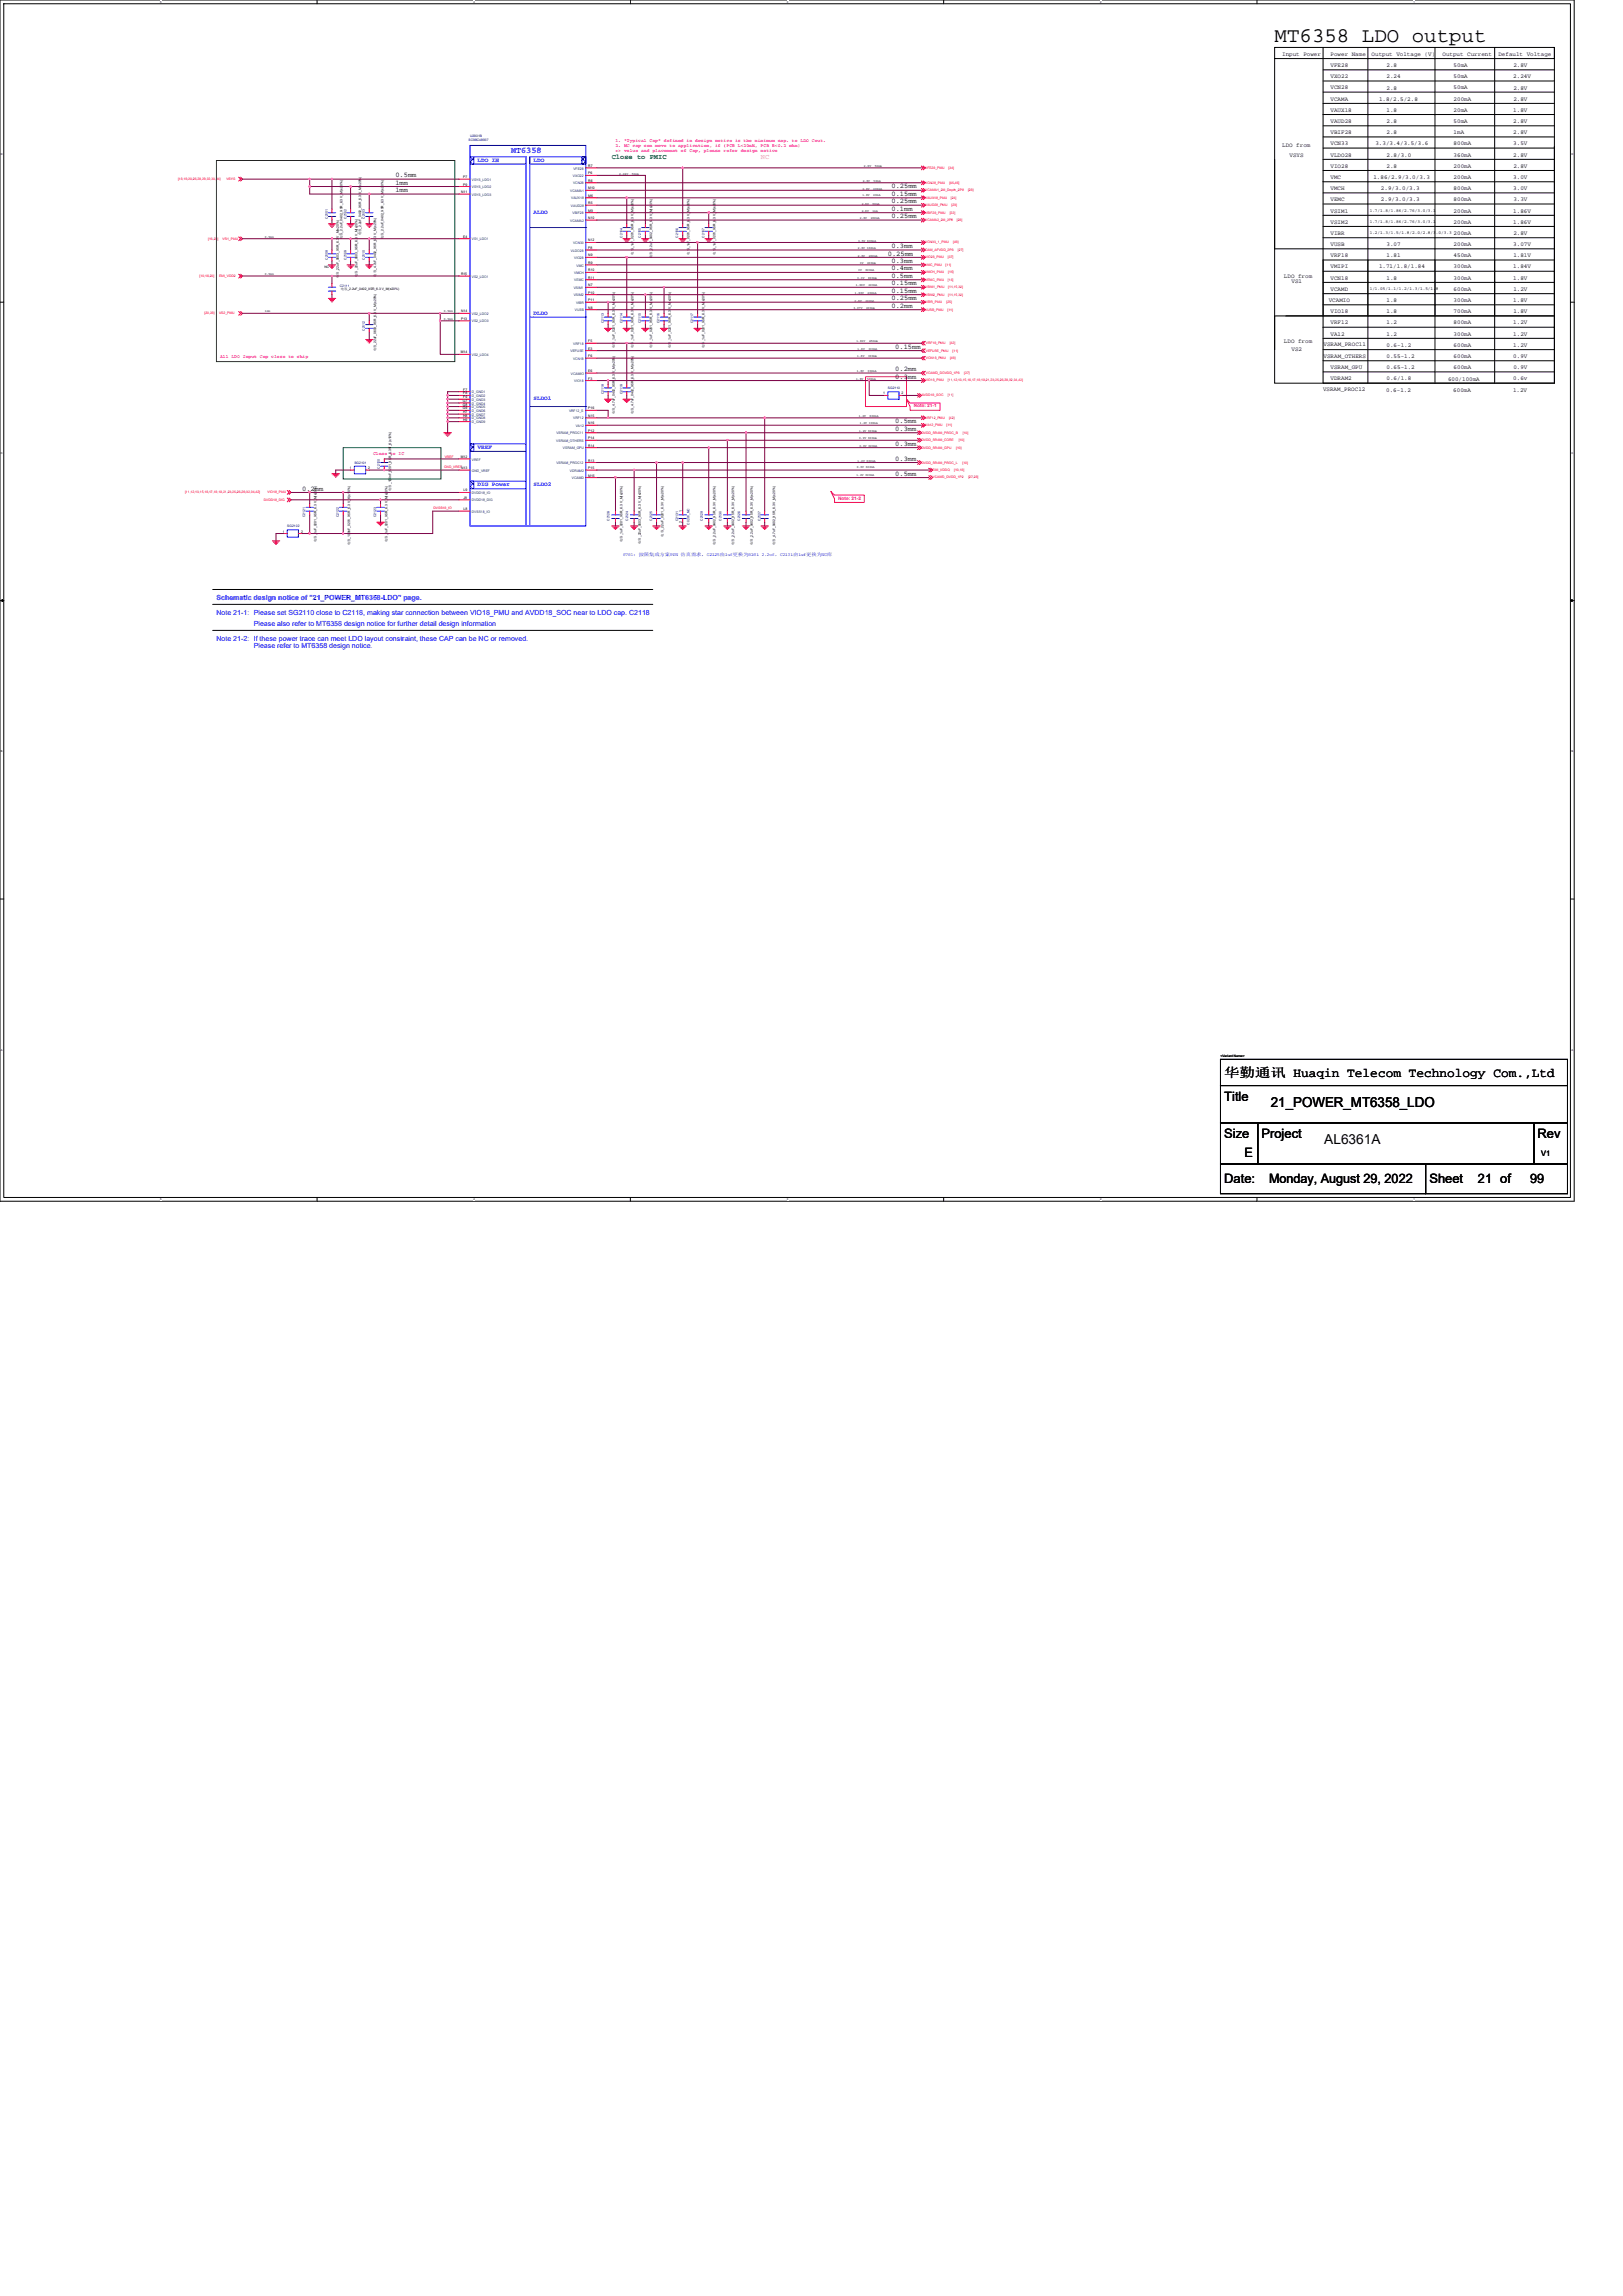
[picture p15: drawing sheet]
<svg xmlns="http://www.w3.org/2000/svg" width="210mm" height="297mm" viewBox="0 0 210 297" stroke-linecap="round" stroke-linejoin="round" font-family="sans-serif">
<defs><g id="words">
<text font-size="2.7" x="164.9" y="5.4">MT6358 LDO output</text>
<g font-size="1.8">
<text x="164.4" y="143.2">21_POWER_MT6358_LDO</text>
<text x="171.3" y="148.1">AL6361A</text>
</g>
<g font-size="1.7">
<text x="158.4" y="142.4">Title</text>
<text x="158.4" y="139.4">华勤通讯 Huaqin Telecom Technology Com.,Ltd</text>
<text x="158.4" y="147.3">Size</text>
<text x="161" y="149.7">E</text>
<text x="163.2" y="147.3">Project</text>
<text x="198.9" y="147.3">Rev</text>
<text x="158.4" y="153">Date:</text>
<text x="164.2" y="153">Monday, August 29, 2022</text>
<text x="184.9" y="153">Sheet</text>
<text x="191.2" y="153">21 of</text>
<text x="198" y="153">99</text>
</g>
<text font-size="1.1" fill="#00f" x="66.1" y="19.7">MT6358</text>
<text font-size="1" x="199.4" y="149.6">V1</text>
<g font-size=".9">
<text x="51.2" y="23.9">1mm</text>
<text x="51.2" y="22.9">0.5mm</text>
<text x="51.2" y="24.8">1mm</text>
<text x="115.3" y="24.4">0.25mm</text>
<text x="115.3" y="25.3">0.15mm</text>
<text x="115.3" y="26.3">0.25mm</text>
<text x="115.3" y="27.3">0.1mm</text>
<text x="115.3" y="28.2">0.25mm</text>
<text x="114.9" y="33.1">0.25mm</text>
<text x="115.3" y="32.1">0.3mm</text>
<text x="115.3" y="34">0.3mm</text>
<text x="115.3" y="35">0.4mm</text>
<text x="115.3" y="36">0.5mm</text>
<text x="115.3" y="36.9">0.15mm</text>
<text x="115.3" y="37.9">0.15mm</text>
<text x="115.3" y="38.8">0.25mm</text>
<text x="115.3" y="39.8">0.2mm</text>
<text x="115.8" y="45.1">0.15mm</text>
<text x="115.8" y="48">0.2mm</text>
<text x="115.8" y="49">0.3mm</text>
<text x="115.8" y="54.8">0.5mm</text>
<text x="115.8" y="59.6">0.3mm</text>
<text x="115.8" y="57.7">0.3mm</text>
<text x="115.8" y="55.7">0.3mm</text>
<text x="39.1" y="63.5">0.2mm</text>
<text x="115.8" y="61.5">0.5mm</text>
</g>
<text font-size=".9" fill="#008000" x="79.1" y="20.6">Close to PMIC</text>
<text font-size=".9" fill="#ff80ff" x="98.4" y="20.6">NC</text>
<g font-size=".9" fill="#00f">
<text x="28" y="77.6">Schematic design notice of &quot;21_POWER_MT6358-LDO&quot; page.</text>
<text x="28" y="79.5">Note 21-1: Please set SG2110 close to C2118, making star connection between VIO18_PMU and AVDD18_SOC near to LDO cap. C2118</text>
<text x="28" y="82.9">Note 21-2: If these power trace can meet LDO layout constraint, these CAP can be NC or removed.</text>
<text x="32.8" y="80.9">Please also refer to MT6358 design notice for further detail design information</text>
<text x="32.8" y="83.8">Please refer to MT6358 design notice.</text>
</g>
<g font-size=".8">
<text x="165.9" y="7.2">Input Power</text>
<text x="172.1" y="11.6">VCN28</text>
<text x="172.1" y="7.2">Power Name</text>
<text x="172.1" y="8.7">VFE28</text>
<text x="172.1" y="10.1">VXO22</text>
<text x="177.5" y="7.2">Output Voltage (V)</text>
<text x="179.4" y="10.1">2.24</text>
<text x="179.4" y="8.7">2.8</text>
<text x="179.4" y="11.6">2.8</text>
<text x="186.6" y="7.2">Output Current</text>
<text x="188.1" y="11.6">50mA</text>
<text x="188.1" y="8.7">50mA</text>
<text x="188.1" y="10.1">50mA</text>
<text x="193.9" y="7.2">Default Voltage</text>
<text x="195.8" y="10.1">2.24V</text>
<text x="195.8" y="8.7">2.8V</text>
<text x="195.8" y="11.6">2.8V</text>
<text x="172.1" y="14.5">VAUX18</text>
<text x="172.1" y="13">VCAMA</text>
<text x="172.1" y="17.4">VBIF28</text>
<text x="172.1" y="15.9">VAUD28</text>
<text x="178.4" y="13">1.8/2.5/2.8</text>
<text x="179.4" y="14.5">1.8</text>
<text x="179.4" y="15.9">2.8</text>
<text x="179.4" y="17.4">2.8</text>
<text x="188.1" y="14.5">20mA</text>
<text x="188.1" y="13">200mA</text>
<text x="188.1" y="17.4">1mA</text>
<text x="188.1" y="15.9">50mA</text>
<text x="195.8" y="14.5">1.8V</text>
<text x="195.8" y="15.9">2.8V</text>
<text x="195.8" y="17.4">2.8V</text>
<text x="195.8" y="13">2.8V</text>
<text x="165.9" y="19">LDO from</text>
<text x="166.8" y="20.3">VSYS</text>
<text x="172.1" y="21.7">VIO28</text>
<text x="172.1" y="18.8">VCN33</text>
<text x="172.1" y="23.2">VMC</text>
<text x="172.1" y="20.3">VLDO28</text>
<text x="177.7" y="23.2">1.86/2.9/3.0/3.3</text>
<text x="177.9" y="18.8">3.3/3.4/3.5/3.6</text>
<text x="179.4" y="20.3">2.8/3.0</text>
<text x="179.4" y="21.7">2.8</text>
<text x="188.1" y="21.7">200mA</text>
<text x="188.1" y="18.8">800mA</text>
<text x="188.1" y="23.2">200mA</text>
<text x="188.1" y="20.3">360mA</text>
<text x="195.8" y="23.2">3.0V</text>
<text x="195.8" y="20.3">2.8V</text>
<text x="195.8" y="18.8">3.5V</text>
<text x="195.8" y="21.7">2.8V</text>
<text x="172.1" y="27.5">VSIM1</text>
<text x="172.1" y="26.1">VEMC</text>
<text x="172.1" y="29">VSIM2</text>
<text x="172.1" y="24.6">VMCH</text>
<text x="178.7" y="24.6">2.9/3.0/3.3</text>
<text x="178.7" y="26.1">2.9/3.0/3.3</text>
<text x="188.1" y="29">200mA</text>
<text x="188.1" y="24.6">800mA</text>
<text x="188.1" y="26.1">800mA</text>
<text x="188.1" y="27.5">200mA</text>
<text x="195.8" y="24.6">3.0V</text>
<text x="195.8" y="27.5">1.86V</text>
<text x="195.8" y="29">1.86V</text>
<text x="195.8" y="26.1">3.3V</text>
<text x="166.1" y="35.9">LDO from</text>
<text x="172.1" y="33.3">VRF18</text>
<text x="172.1" y="30.4">VIBR</text>
<text x="172.1" y="31.8">VUSB</text>
<text x="172.1" y="34.7">VMIPI</text>
<text x="178.4" y="34.7">1.71/1.8/1.84</text>
<text x="179.4" y="33.3">1.81</text>
<text x="179.4" y="31.8">3.07</text>
<text x="188.1" y="31.8">200mA</text>
<text x="188.1" y="33.3">450mA</text>
<text x="188.1" y="34.7">300mA</text>
<text x="188.1" y="30.4">200mA</text>
<text x="195.8" y="31.8">3.07V</text>
<text x="195.8" y="34.7">1.84V</text>
<text x="195.8" y="33.3">1.81V</text>
<text x="195.8" y="30.4">2.8V</text>
<text x="167.1" y="36.7">VS1</text>
<text x="171.9" y="39.1">VCAMIO</text>
<text x="172.1" y="42">VRF12</text>
<text x="172.1" y="36.2">VCN18</text>
<text x="172.1" y="37.6">VCAMD</text>
<text x="172.1" y="40.5">VIO18</text>
<text x="179.4" y="39.1">1.8</text>
<text x="179.4" y="40.5">1.8</text>
<text x="179.4" y="42">1.2</text>
<text x="179.4" y="36.2">1.8</text>
<text x="188.1" y="42">800mA</text>
<text x="188.1" y="36.2">300mA</text>
<text x="188.1" y="37.6">600mA</text>
<text x="188.1" y="40.5">700mA</text>
<text x="188.1" y="39.1">300mA</text>
<text x="195.8" y="42">1.2V</text>
<text x="195.8" y="36.2">1.8V</text>
<text x="195.8" y="39.1">1.8V</text>
<text x="195.8" y="37.6">1.2V</text>
<text x="195.8" y="40.5">1.8V</text>
<text x="166.1" y="44.4">LDO from</text>
<text x="167.1" y="45.4">VS2</text>
<text x="171.2" y="46.3">VSRAM_OTHERS</text>
<text x="171.2" y="44.8">VSRAM_PROC11</text>
<text x="172.1" y="47.8">VSRAM_GPU</text>
<text x="172.1" y="43.4">VA12</text>
<text x="179.4" y="47.8">0.65-1.2</text>
<text x="179.4" y="44.9">0.6-1.2</text>
<text x="179.4" y="43.4">1.2</text>
<text x="179.4" y="46.3">0.55-1.2</text>
<text x="188.1" y="46.3">600mA</text>
<text x="188.1" y="44.9">600mA</text>
<text x="188.1" y="43.4">300mA</text>
<text x="188.1" y="47.8">600mA</text>
<text x="195.8" y="44.9">1.2V</text>
<text x="195.8" y="46.3">0.9V</text>
<text x="195.8" y="43.4">1.2V</text>
<text x="195.8" y="47.8">0.9V</text>
<text x="171.2" y="50.6">VSRAM_PROC12</text>
<text x="172.1" y="49.2">VDRAM2</text>
<text x="179.3" y="50.7">0.6-1.2</text>
<text x="179.4" y="49.2">0.6/1.8</text>
<text x="187.3" y="49.3">600/100mA</text>
<text x="188" y="50.7">600mA</text>
<text x="195.7" y="50.7">1.2V</text>
<text x="195.8" y="49.2">0.6v</text>
</g>
<g font-size=".8" fill="#00f">
<text x="61.8" y="20.9">LDO IN</text>
<text x="69" y="20.9">LDO</text>
<text x="69" y="27.7">ALDO</text>
<text x="69" y="40.7">DLDO</text>
<text x="69" y="51.8">SLDO1</text>
<text x="61.8" y="58.1">VREF</text>
<text x="61.8" y="62.9">DIG Power</text>
<text x="69" y="62.9">SLDO2</text>
</g>
<g font-size=".6" fill="#f0f">
<text x="79.6" y="18.4">1. &quot;Typical Cap&quot; defined in design notice is the minimum cap. to LDO Cout.</text>
<text x="79.6" y="19">2. NC cap can move to application, if (PCB L&lt;20nH, PCB R&lt;0.2 ohm)</text>
<text x="79.6" y="19.6">=&gt; value and placement of Cap, please refer design notice</text>
<text x="28.5" y="46.4">All LDO Input Cap close to chip</text>
<text x="48.3" y="58.9">Close to IC</text>
</g>
<g font-size=".6">
<text x="177.2" y="28.8">1.7/1.8/1.86/2.76/3.0/3.1</text>
<text x="177.2" y="27.4">1.7/1.8/1.86/2.76/3.0/3.1</text>
<text x="177.2" y="30.3">1.2/1.3/1.5/1.8/2.0/2.8/3.0/3.3</text>
<text x="177.2" y="37.5">1/1.05/1.1/1.2/1.3/1.5/1.8</text>
</g>
<g font-size=".6" fill="#ff0080">
<text x="118.2" y="52.7">Note: 21-1</text>
<text x="108.4" y="64.6">Note: 21-2</text>
</g>
<text font-size=".6" fill="#00f" x="80.6" y="71.9">0701：按照集成方案PDN 仿真需求，C2125由1uf更换为0201 2.2uf，C2131由1uf更换为NC库</text>
<g font-size=".4" fill="#000080">
<text x="60.8" y="17.8">U2001B</text>
<text x="60.6" y="18.3">SC98C48937</text>
<text x="42.4" y="28.3" transform="rotate(-90 42.4 28.3)">C2101</text>
<text x="44.8" y="28.3" transform="rotate(-90 44.8 28.3)">C2102</text>
<text x="47.2" y="28.3" transform="rotate(-90 47.2 28.3)">C2103</text>
<text x="42.4" y="33.6" transform="rotate(-90 42.4 33.6)">C2108</text>
<text x="44.8" y="33.6" transform="rotate(-90 44.8 33.6)">C2109</text>
<text x="47.2" y="33.6" transform="rotate(-90 47.2 33.6)">C2110</text>
<text x="80.5" y="30.7" transform="rotate(-90 80.5 30.7)">C2104</text>
<text x="82.9" y="30.7" transform="rotate(-90 82.9 30.7)">C2105</text>
<text x="87.8" y="30.7" transform="rotate(-90 87.8 30.7)">C2106</text>
<text x="91.1" y="30.7" transform="rotate(-90 91.1 30.7)">C2107</text>
<text x="44" y="37.1">C2111</text>
<text x="78.1" y="41.8" transform="rotate(-90 78.1 41.8)">C2113</text>
<text x="80.5" y="41.8" transform="rotate(-90 80.5 41.8)">C2114</text>
<text x="82.9" y="41.8" transform="rotate(-90 82.9 41.8)">C2115</text>
<text x="85.3" y="41.8" transform="rotate(-90 85.3 41.8)">C2116</text>
<text x="89.7" y="41.8" transform="rotate(-90 89.7 41.8)">C2117</text>
<text x="47.2" y="42.8" transform="rotate(-90 47.2 42.8)">C2112</text>
<text x="78.1" y="51" transform="rotate(-90 78.1 51)">C2118</text>
<text x="80.5" y="51" transform="rotate(-90 80.5 51)">C2119</text>
<text x="114.9" y="50.4">SG2110</text>
<text x="45.8" y="60">SG2101</text>
<text x="49.1" y="60.6" transform="rotate(-90 49.1 60.6)">C2120</text>
<text x="37.2" y="68.2">SG2102</text>
<text x="39.5" y="66.9" transform="rotate(-90 39.5 66.9)">C2121</text>
<text x="43.8" y="66.9" transform="rotate(-90 43.8 66.9)">C2122</text>
<text x="48.7" y="66.9" transform="rotate(-90 48.7 66.9)">C2123</text>
<text x="78.9" y="67.4" transform="rotate(-90 78.9 67.4)">C2128</text>
<text x="81.3" y="67.4" transform="rotate(-90 81.3 67.4)">C2124</text>
<text x="84.4" y="67.4" transform="rotate(-90 84.4 67.4)">C2125</text>
<text x="87.8" y="67.4" transform="rotate(-90 87.8 67.4)">C2131</text>
<text x="89.2" y="67.9" transform="rotate(-90 89.2 67.9)">C0201_NC</text>
<text x="90.9" y="67.4" transform="rotate(-90 90.9 67.4)">C2129</text>
<text x="93.3" y="67.4" transform="rotate(-90 93.3 67.4)">C2130</text>
<text x="95.8" y="67.4" transform="rotate(-90 95.8 67.4)">C2126</text>
<text x="98.4" y="67.4" transform="rotate(-90 98.4 67.4)">C2127</text>
</g>
<g font-size=".4" fill="#f00">
<text x="23" y="23.3">[18,19,20,26,28,29,32,33,34]</text>
<text x="29.3" y="23.3">VSYS</text>
<text x="119.7" y="21.8">VFE28_PMU</text>
<text x="119.7" y="23.8">VCN28_PMU</text>
<text x="122.7" y="21.8">[34]</text>
<text x="122.8" y="23.8">[45,46]</text>
<text x="119.7" y="24.7">VCAMA1_2M_Depth_2P8</text>
<text x="119.7" y="25.7">VAUX18_PMU</text>
<text x="119.7" y="26.7">VAUD28_PMU</text>
<text x="119.7" y="27.6">VBIF28_PMU</text>
<text x="119.7" y="28.6">VCAMA2_2M_2P8</text>
<text x="122.9" y="27.6">[22]</text>
<text x="123" y="25.7">[24]</text>
<text x="123.1" y="26.7">[23]</text>
<text x="123.8" y="28.6">[28]</text>
<text x="125.2" y="24.7">[28]</text>
<text x="25.8" y="35.8">[10,16,20]</text>
<text x="26.9" y="31">[16,20]</text>
<text x="28.3" y="35.8">EMI_VDD2</text>
<text x="28.8" y="31">VS1_PMU</text>
<text x="119.7" y="31.5">VCN33_1_PMU</text>
<text x="119.7" y="32.4">CAM_AFVDD_2P8</text>
<text x="119.7" y="33.4">VIO28_PMU</text>
<text x="119.7" y="34.4">VMC_PMU</text>
<text x="119.7" y="35.3">VMCH_PMU</text>
<text x="122.3" y="34.4">[11]</text>
<text x="122.6" y="33.4">[37]</text>
<text x="122.7" y="35.3">[15]</text>
<text x="123.3" y="31.5">[46]</text>
<text x="123.9" y="32.4">[27]</text>
<text x="26.5" y="40.7">[20,28]</text>
<text x="28.3" y="40.7">VS2_PMU</text>
<text x="119.7" y="36.3">VEMC_PMU</text>
<text x="119.7" y="37.3">VSIM1_PMU</text>
<text x="119.7" y="38.2">VSIM2_PMU</text>
<text x="119.7" y="39.2">VIBR_PMU</text>
<text x="119.7" y="40.2">VUSB_PMU</text>
<text x="122.4" y="39.2">[25]</text>
<text x="122.6" y="40.2">[11]</text>
<text x="122.6" y="36.3">[16]</text>
<text x="122.7" y="37.3">[11,15,32]</text>
<text x="122.7" y="38.2">[11,15,32]</text>
<text x="119.8" y="44.6">VRF18_PMU</text>
<text x="119.8" y="45.5">VEFUSE_PMU</text>
<text x="119.8" y="46.5">VCN18_PMU</text>
<text x="122.9" y="44.6">[42]</text>
<text x="122.9" y="46.5">[46]</text>
<text x="123.3" y="45.5">[11]</text>
<text x="119.2" y="51.3">AVDD18_SOC</text>
<text x="119.7" y="49.3">VIO18_PMU</text>
<text x="119.8" y="48.4">VCAMD_DOVDD_1P8</text>
<text x="122.6" y="51.3">[11]</text>
<text x="122.6" y="49.3">[11,12,13,15,16,17,18,19,21,23,25,26,29,32,34,42]</text>
<text x="124.8" y="48.4">[27]</text>
<text x="57.5" y="59.3">VREF</text>
<text x="119.2" y="56.1">DVDD_SRAM_PROC_B</text>
<text x="119.2" y="57.1">DVDD_SRAM_CORE</text>
<text x="119.2" y="58">DVDD_SRAM_GPU</text>
<text x="119.2" y="60">DVDD_SRAM_PROC_L</text>
<text x="119.7" y="54.2">VRF12_PMU</text>
<text x="119.7" y="55.1">VA12_PMU</text>
<text x="122.4" y="55.1">[11]</text>
<text x="122.8" y="54.2">[42]</text>
<text x="123.7" y="58">[10]</text>
<text x="124" y="57.1">[10]</text>
<text x="124.5" y="60">[10]</text>
<text x="124.6" y="56.1">[10]</text>
<text x="23.9" y="63.8">[11,12,13,15,16,17,18,19,21,23,25,26,29,32,34,42]</text>
<text x="34.1" y="64.8">DVDD18_DIG</text>
<text x="34.6" y="63.8">VIO18_PMU</text>
<text x="56.1" y="65.9">DVSS18_IO</text>
<text x="57.4" y="60.6">GND_VREFN13</text>
<text x="120.6" y="60.9">EMI_VDDQ</text>
<text x="120.6" y="61.9">VCAMD_DVDD_1P2</text>
<text x="123.4" y="60.9">[10,16]</text>
<text x="125.3" y="61.9">[27,28]</text>
</g>
<g font-size=".4">
<text x="59.9" y="23.1">P7</text>
<text x="76.1" y="22.6">P6</text>
<text x="76.1" y="23.5">R6</text>
<text x="76.1" y="21.6">R7</text>
<text x="80.1" y="22.6">2.24V</text>
<text x="81.7" y="22.6">50mA</text>
<text x="111.6" y="23.5">2.8V</text>
<text x="111.8" y="21.6">2.8V</text>
<text x="113" y="23.5">50mA</text>
<text x="113.2" y="21.6">50mA</text>
<text x="59.7" y="25">N11</text>
<text x="59.9" y="24">P9</text>
<text x="76.1" y="26.4">R5</text>
<text x="76.1" y="25.5">M6</text>
<text x="76.1" y="27.4">M9</text>
<text x="76.1" y="24.5">M10</text>
<text x="76.1" y="28.3">N10</text>
<text x="111.3" y="28.4">2.8V</text>
<text x="111.5" y="26.5">2.8V</text>
<text x="111.5" y="27.4">2.8V</text>
<text x="111.6" y="24.5">2.8V</text>
<text x="111.6" y="25.4">1.8V</text>
<text x="112.6" y="28.4">200mA</text>
<text x="112.9" y="26.5">50mA</text>
<text x="112.9" y="27.4">1mA</text>
<text x="113" y="24.5">200mA</text>
<text x="113" y="25.4">20mA</text>
<text x="34.3" y="30.8">0.5mm</text>
<text x="34.3" y="35.6">0.5mm</text>
<text x="42" y="34.7">NC</text>
<text x="43.8" y="36" transform="rotate(-90 43.8 36)">电容_22uF_0603_X5R_6.3 V_M(±20%)</text>
<text x="44.3" y="30.9" transform="rotate(-90 44.3 30.9)">电容_2.2uF_0402_X5R_6.3 V_M(±20%)</text>
<text x="46.2" y="35.8" transform="rotate(-90 46.2 35.8)">电容_22uF_0603_X5R_6.3 V_M(±20%)</text>
<text x="46.7" y="30.5" transform="rotate(-90 46.7 30.5)">电容_2.2uF_0402_X5R_6.3 V_M(±20%)</text>
<text x="48.7" y="35.8" transform="rotate(-90 48.7 35.8)">电容_4.7uF_0402_X5R_6.3 V_M(±20%)</text>
<text x="49.6" y="30.9" transform="rotate(-90 49.6 30.9)">电容_2.2uF_0402_X5R_6.3 V_M(±20%)</text>
<text x="59.6" y="35.6">R15</text>
<text x="59.9" y="30.8">E4</text>
<text x="76.1" y="32.2">P8</text>
<text x="76.1" y="35.1">R10</text>
<text x="76.1" y="33.2">N9</text>
<text x="76.1" y="31.2">N12</text>
<text x="76.1" y="34.1">R9</text>
<text x="82" y="33" transform="rotate(-90 82 33)">电容_1uF_0201_X5R_6.3 V_M(±20%)</text>
<text x="84.4" y="33.4" transform="rotate(-90 84.4 33.4)">电容_2.2uF_0402_X5R_6.3 V_M(±20%)</text>
<text x="89.2" y="33" transform="rotate(-90 89.2 33)">电容_1uF_0201_X5R_6.3 V_M(±20%)</text>
<text x="92.6" y="33" transform="rotate(-90 92.6 33)">电容_1uF_0201_X5R_6.3 V_M(±20%)</text>
<text x="111" y="32.3">2.8V 360mA</text>
<text x="111" y="33.2">2.8V</text>
<text x="111" y="31.3">3.5V 800mA</text>
<text x="111" y="35.1">3V</text>
<text x="111.3" y="34.1">3V</text>
<text x="112" y="35.1">800mA</text>
<text x="112.2" y="34.1">200mA</text>
<text x="112.4" y="33.2">200mA</text>
<text x="34.3" y="40.4">1mm</text>
<text x="44.1" y="37.6">电容_2.2uF_0402_X5R_6.3 V_M(±20%)</text>
<text x="57.4" y="40.4">0.5mm</text>
<text x="57.4" y="41.4">0.5mm</text>
<text x="59.7" y="40.4">N14</text>
<text x="59.7" y="41.4">P13</text>
<text x="76.1" y="37">N7</text>
<text x="76.1" y="38">P10</text>
<text x="76.1" y="36.1">R11</text>
<text x="76.1" y="39.9">N8</text>
<text x="76.1" y="39">P11</text>
<text x="110.4" y="39.9">3.07V</text>
<text x="110.6" y="39">2.8V</text>
<text x="110.6" y="38.1">1.86V</text>
<text x="110.7" y="37">1.86V</text>
<text x="110.9" y="36.1">3.3V</text>
<text x="112" y="39">200mA</text>
<text x="112.1" y="39.9">200mA</text>
<text x="112.2" y="38.1">200mA</text>
<text x="112.3" y="36.1">800mA</text>
<text x="112.4" y="37">200mA</text>
<text x="48.7" y="45.5" transform="rotate(-90 48.7 45.5)">电容_22uF_0603_X5R_6.3 V_M(±20%)</text>
<text x="59.6" y="45.7">M14</text>
<text x="76.1" y="45.2">E3</text>
<text x="76.1" y="46.2">F6</text>
<text x="76.1" y="44.3">F5</text>
<text x="79.5" y="45" transform="rotate(-90 79.5 45)">电容_1uF_0201_X5R_6.3 V_M(±20%)</text>
<text x="82" y="45" transform="rotate(-90 82 45)">电容_1uF_0201_X5R_6.3 V_M(±20%)</text>
<text x="84.4" y="45" transform="rotate(-90 84.4 45)">电容_1uF_0201_X5R_6.3 V_M(±20%)</text>
<text x="86.8" y="45" transform="rotate(-90 86.8 45)">电容_1uF_0201_X5R_6.3 V_M(±20%)</text>
<text x="91.1" y="45" transform="rotate(-90 91.1 45)">电容_1uF_0201_X5R_6.3 V_M(±20%)</text>
<text x="110.8" y="44.2">1.81V</text>
<text x="110.9" y="46.2">1.8V</text>
<text x="111" y="45.3">1.8V</text>
<text x="112.3" y="46.2">300mA</text>
<text x="112.4" y="45.3">300mA</text>
<text x="112.4" y="44.2">450mA</text>
<text x="59.9" y="52">G7</text>
<text x="59.9" y="52.5">G8</text>
<text x="59.9" y="53">G9</text>
<text x="59.9" y="53.4">H7</text>
<text x="59.9" y="53.9">H8</text>
<text x="59.9" y="50.5">F7</text>
<text x="59.9" y="51">F8</text>
<text x="59.9" y="51.5">F9</text>
<text x="76.1" y="48.1">E6</text>
<text x="76.1" y="49.1">F3</text>
<text x="76.1" y="53">P16</text>
<text x="76.1" y="53.9">N15</text>
<text x="79.5" y="53.6" transform="rotate(-90 79.5 53.6)">电容_4.7uF_0402_X5R_6.3 V_M(±20%)</text>
<text x="82" y="53.6" transform="rotate(-90 82 53.6)">电容_4.7uF_0402_X5R_6.3 V_M(±20%)</text>
<text x="110.8" y="49.1">1.8V</text>
<text x="110.8" y="48.1">1.8V</text>
<text x="111.1" y="54">1.2V</text>
<text x="112.2" y="49.1">700mA</text>
<text x="112.2" y="48.1">300mA</text>
<text x="112.5" y="54">800mA</text>
<text x="114.3" y="51">1</text>
<text x="116.6" y="51">2</text>
<text x="59.6" y="59.2">M12</text>
<text x="59.9" y="54.4">H9</text>
<text x="76.1" y="56.8">P14</text>
<text x="76.1" y="59.7">R13</text>
<text x="76.1" y="55.9">P12</text>
<text x="76.1" y="57.8">R14</text>
<text x="76.1" y="54.9">N16</text>
<text x="111" y="59.8">1.2V 600mA</text>
<text x="111.1" y="55.9">1.2V 600mA</text>
<text x="111.1" y="56.8">0.9V 600mA</text>
<text x="111.2" y="57.8">0.9V 600mA</text>
<text x="111.3" y="54.8">1.2V 300mA</text>
<text x="45.3" y="60.7">1</text>
<text x="47.6" y="60.7">2</text>
<text x="50.6" y="63.5" transform="rotate(-90 50.6 63.5)">电容_100nF_0201_X5R_6.3 V_K(±10%)</text>
<text x="60" y="63.6">L9</text>
<text x="60" y="66">L8</text>
<text x="60" y="64.5">J8</text>
<text x="76.1" y="61.7">M15</text>
<text x="76.1" y="60.7">P15</text>
<text x="110.8" y="61.6">1.2V 600mA</text>
<text x="110.8" y="60.6">0.6V 600mA</text>
<text x="36.6" y="68.9">1</text>
<text x="38.9" y="68.9">2</text>
<text x="40.9" y="70.1" transform="rotate(-90 40.9 70.1)">电容_1uF_0201_X5R_6.3 V_M(±20%)</text>
<text x="45.3" y="70.5" transform="rotate(-90 45.3 70.5)">电容_100nF_0201_X5R_6.3 V_K(±10%)</text>
<text x="50.1" y="70.1" transform="rotate(-90 50.1 70.1)">电容_1uF_0201_X5R_6.3 V_M(±20%)</text>
<text x="80.5" y="70.1" transform="rotate(-90 80.5 70.1)">电容_1uF_0201_X5R_6.3 V_M(±20%)</text>
<text x="82.9" y="70.4" transform="rotate(-90 82.9 70.4)">电容_22uF_0603_X5R_6.3 V_M(±20%)</text>
<text x="85.8" y="69.4" transform="rotate(-90 85.8 69.4)">电容_2.2uF_0201_6.3 V_M(±20%)</text>
<text x="88.2" y="67.6" transform="rotate(-90 88.2 67.6)">2</text>
<text x="88.2" y="66.3" transform="rotate(-90 88.2 66.3)">1</text>
<text x="92.6" y="70.5" transform="rotate(-90 92.6 70.5)">电容_2.2uF_0402_X5R_6.3 V_M(±20%)</text>
<text x="95" y="70.5" transform="rotate(-90 95 70.5)">电容_2.2uF_0402_X5R_6.3 V_M(±20%)</text>
<text x="97.4" y="70.5" transform="rotate(-90 97.4 70.5)">电容_2.2uF_0402_X5R_6.3 V_M(±20%)</text>
<text x="100.3" y="70.5" transform="rotate(-90 100.3 70.5)">电容_4.7uF_0402_X5R_6.3 V_M(±20%)</text>
<text x="157.9" y="136.7">&lt;Variant Name&gt;</text>
</g>
<g font-size=".4" fill="#004080">
<text x="61" y="23.4">VSYS_LDO1</text>
<text x="74.1" y="22.9">VXO22</text>
<text x="74.1" y="23.9">VCN28</text>
<text x="74.2" y="21.9">VFE28</text>
<text x="61" y="24.3">VSYS_LDO2</text>
<text x="61" y="25.3">VSYS_LDO3</text>
<text x="73.8" y="24.8">VCAMA1</text>
<text x="73.8" y="28.7">VCAMA2</text>
<text x="73.9" y="26.8">VAUD28</text>
<text x="73.9" y="25.8">VAUX18</text>
<text x="74.1" y="27.7">VBIF28</text>
<text x="61" y="31.1">VS1_LDO1</text>
<text x="61" y="35.9">VS2_LDO1</text>
<text x="73.9" y="32.6">VLDO28</text>
<text x="74.1" y="31.6">VCN33</text>
<text x="74.3" y="35.5">VMCH</text>
<text x="74.3" y="33.5">VIO28</text>
<text x="74.6" y="34.5">VMC</text>
<text x="61" y="40.7">VS2_LDO2</text>
<text x="61" y="41.7">VS2_LDO3</text>
<text x="74.2" y="37.4">VSIM1</text>
<text x="74.2" y="38.3">VSIM2</text>
<text x="74.3" y="36.4">VEMC</text>
<text x="74.4" y="40.3">VUSB</text>
<text x="74.5" y="39.3">VIBR</text>
<text x="61" y="46.1">VS2_LDO4</text>
<text x="73.8" y="45.6">VEFUSE</text>
<text x="74.1" y="46.5">VCN18</text>
<text x="74.2" y="44.6">VRF18</text>
<text x="61" y="50.9">D_GND1</text>
<text x="61" y="51.4">D_GND2</text>
<text x="61" y="51.9">D_GND3</text>
<text x="61" y="52.3">D_GND4</text>
<text x="61" y="52.8">D_GND5</text>
<text x="61" y="53.3">D_GND6</text>
<text x="61" y="53.8">D_GND7</text>
<text x="73.6" y="53.3">VRF12_S</text>
<text x="73.9" y="48.5">VCAMIO</text>
<text x="74.3" y="49.4">VIO18</text>
<text x="61" y="59.6">VREF</text>
<text x="61" y="54.3">D_GND8</text>
<text x="61" y="54.8">D_GND9</text>
<text x="72" y="57.2">VSRAM_OTHERS</text>
<text x="72" y="56.2">VSRAM_PROC11</text>
<text x="72.8" y="58.1">VSRAM_GPU</text>
<text x="74.2" y="54.3">VRF12</text>
<text x="74.5" y="55.2">VA12</text>
<text x="61" y="61">GND_VREF</text>
<text x="61" y="63.9">DVDD18_IO</text>
<text x="61" y="64.9">DVDD18_DIG</text>
<text x="72" y="60">VSRAM_PROC12</text>
<text x="73.7" y="61">VDRAM2</text>
<text x="74" y="62">VCAMD</text>
<text x="61" y="66.3">DVSS18_IO</text>
</g>
<g font-size=".3">
<text x="20.7" y=".4">5</text>
<text x="61.3" y=".4">4</text>
<text x="101.8" y=".4">3</text>
<text x="142.3" y=".4">2</text>
<text x="182.9" y=".4">1</text>
<text x=".1" y="20.1">D</text>
<text x="203.3" y="20.1">D</text>
<text x=".1" y="58.7">C</text>
<text x="203.3" y="58.7">C</text>
<text x=".1" y="97.3">B</text>
<text x="203.3" y="97.3">B</text>
<text x=".1" y="135.9">A</text>
<text x="203.3" y="135.9">A</text>
<text x="20.7" y="155.3">5</text>
<text x="61.3" y="155.3">4</text>
<text x="101.8" y="155.3">3</text>
<text x="142.3" y="155.3">2</text>
<text x="182.9" y="155.3">1</text>
</g>
</g></defs>
<path d="M0 0h203.7v155.4h-203.7zM.5 .5h202.7v154.4h-202.7z" fill="none" stroke="#000" stroke-width=".13"/>
<g fill="#fff">
<path d="M20.7 .1h.2v.3h-.2z"/>
<path d="M20.7 155h.2v.4h-.2z"/>
</g>
<path d="M41 0v.5M41 154.9v.5" fill="none" stroke="#000" stroke-width=".13"/>
<g fill="#fff">
<path d="M61.3 .1h.2v.3h-.2z"/>
<path d="M61.3 155h.2v.4h-.2z"/>
</g>
<path d="M81.6 0v.5M81.6 154.9v.5" fill="none" stroke="#000" stroke-width=".13"/>
<g fill="#fff">
<path d="M101.8 .1h.2v.3h-.2z"/>
<path d="M101.8 155h.2v.4h-.2z"/>
</g>
<path d="M122.1 0v.5M122.1 154.9v.5" fill="none" stroke="#000" stroke-width=".13"/>
<g fill="#fff">
<path d="M142.3 .1h.2v.3h-.2z"/>
<path d="M142.3 155h.2v.4h-.2z"/>
</g>
<path d="M162.6 0v.5M162.6 154.9v.5" fill="none" stroke="#000" stroke-width=".13"/>
<g fill="#fff">
<path d="M182.9 .1h.2v.3h-.2z"/>
<path d="M182.9 155h.2v.4h-.2z"/>
<path d="M.1 19.8h.3v.4h-.3z"/>
<path d="M203.3 19.8h.3v.4h-.3z"/>
<path d="M.1 58.4h.3v.4h-.3z"/>
<path d="M203.3 58.4h.3v.4h-.3z"/>
</g>
<path d="M0 39.1h.5M203.2 39.1h.5" fill="none" stroke="#000" stroke-width=".13"/>
<g fill="#fff">
<path d="M.1 97h.3v.4h-.3z"/>
<path d="M203.3 97h.2v.4h-.2z"/>
</g>
<path d="M0 77.7h.5M203.2 77.7h.5" fill="none" stroke="#000" stroke-width=".13"/>
<path d="M.3 77.6l.2 .1-.2 .1zM203.2 77.7l.2-.1v.2z" fill="#000" stroke="#000" stroke-width=".13"/>
<g fill="#fff">
<path d="M.1 135.6h.3v.4h-.3z"/>
<path d="M203.3 135.6h.2v.4h-.2z"/>
</g>
<g fill="none" stroke="#000" stroke-width=".13">
<path d="M164.9 6.1h36.2v1.5h-36.2zM164.9 7.6v24.6h36.2M171.2 6.1v8.7M171.2 9h29.9M171.2 10.5h29.9M171.2 11.9h29.9M171.2 13.4h29.9M171.2 14.8v8.7M171.2 14.8h29.9M171.2 16.3h29.9M171.2 17.7h29.9M171.2 19.2h29.9"/>
<path d="M177 6.1v34.8M185.7 6.1v34.8M193.4 6.1v34.8M201.1 6.1v8.7M201.1 14.8v8.7M201.1 18.9v24.9h-29.9M164.9 20.6v24.6M171.2 20.6h29.9M171.2 22.1h29.9M171.2 23.5h29.9M171.2 23.5v17.4M171.2 25h29.9"/>
<path d="M171.2 26.4h29.9M171.2 27.9h29.9M171.2 29.3h29.9M171.2 30.8h29.9M171.2 35.1h29.9M171.2 36.5h29.9M171.2 38h29.9M171.2 39.4h29.9M177 33.6v16M185.7 33.6v16M193.4 33.6v16M201.1 23.5v8.7"/>
<path d="M201.1 32.2v8.7h-34.8M164.9 40.9h36.2v8.7h-36.2zM171.2 42.3v-8.7h29.9v8.7M171.2 42.3v7.3h29.9v-7.3M171.2 42.3h29.9M171.2 45.2h29.9M171.2 46.7h29.9M171.2 48.1h29.9M27.5 76.3h57M27.5 78.2h57M27.5 81.6h57M0 116.3h.5"/>
<path d="M203.2 116.3h.5M157.9 137.1h44.9v3.3h-44.9zM157.9 140.4h44.9v4.9h-44.9zM157.9 145.3h4.8v5.3h-4.8zM157.9 150.6h26.5v3.8h-26.5zM162.7 145.3h35.8v5.3h-35.8zM184.4 150.6h18.4v3.8h-18.4zM198.5 145.3h4.3v5.3h-4.3z"/>
</g>
<path d="M28 20.8h30.8v26h-30.8zM44.4 57.9h12.6v4.1h-12.6z" fill="none" stroke="#008000" stroke-width=".13"/>
<path d="M112 48.7h5.3v3.9h-5.3zM117.3 51.6l.5 .5h3.8v1h-3.8v-.5zM107.5 63.6l.5 .5h3.8v.9h-3.8v-.5z" fill="none" stroke="#ff0080" stroke-width=".13"/>
<g fill="none" stroke="#f00" stroke-width=".13">
<path d="M30.9 22.9l.2 .3-.2 .2M30.9 30.6l.2 .3-.2 .2M30.9 35.5l.2 .2-.2 .3M31.1 22.9l.3 .3-.3 .2M31.1 30.6l.3 .3-.3 .2M31.1 35.5l.3 .2-.3 .3M42.5 29h.9M42.5 34.3h.9M42.5 38.6h.9M42.6 29.1h.7M42.6 34.4h.7M42.6 38.8h.7"/>
<path d="M42.8 29.3h.4M42.8 34.6h.4M42.8 38.9h.4M42.9 29.4h.1M42.9 34.7h.1M42.9 39.1h.1M42.9 32.3v.5M42.9 33.3v.5M42.9 28v.5M42.9 27v.5M42.9 36.7v.5M42.9 37.7v.4"/>
<path d="M44.9 29h.9M44.9 34.3h.9M45 29.1h.7M45 34.4h.7M45.2 29.3h.4M45.2 34.6h.4M45.3 29.4h.1M45.3 34.7h.1M45.4 32.3v.5M45.4 33.3v.5M45.4 28v.5M45.4 27v.5"/>
<path d="M47.3 29h1M47.3 34.3h1M47.4 29.1h.7M47.4 34.4h.7M47.6 29.3h.4M47.6 34.6h.4M47.7 29.4h.1M47.7 34.7h.1M47.8 32.3v.5M47.8 33.3v.5M80.6 30.9h1M80.8 31h.6"/>
<path d="M80.9 31.2h.4M81 31.3h.1M81.1 29v.4M81.1 29.9v.5M83 30.9h1M83.2 31h.6M83.3 31.2h.4M83.4 31.3h.1M83.5 29v.4M83.5 29.9v.5M87.8 30.9h1M88 31h.7"/>
<path d="M88.1 31.2h.4M88.3 31.3h.1M88.3 29v.4M88.3 29.9v.5M91.2 30.9h1M91.4 31h.6M91.5 31.2h.4M91.7 31.3h.1M91.7 29v.4M91.7 29.9v.5M119.2 21.5l.2 .2-.2 .3M119.2 23.4l.2 .2-.2 .3"/>
<path d="M119.2 24.4l.2 .2-.2 .2M119.2 25.3l.2 .3-.2 .2M119.2 26.3l.2 .2-.2 .3M119.2 27.3l.2 .2-.2 .2M119.2 28.2l.2 .3-.2 .2M119.2 31.1l.2 .3-.2 .2M119.2 32.1l.2 .2-.2 .3M119.2 33.1l.2 .2-.2 .2M119.2 34l.2 .3-.2 .2M119.2 35l.2 .2-.2 .3M119.2 36l.2 .2-.2 .2M119.2 36.9l.2 .3-.2 .2"/>
<path d="M119.2 37.9l.2 .2-.2 .3M119.2 38.9l.2 .2-.2 .2M119.2 39.8l.2 .3-.2 .2M119.4 21.5l.3 .2-.3 .3M119.4 23.4l.3 .2-.3 .3M119.4 24.4l.3 .2-.3 .2M119.4 25.3l.3 .3-.3 .2M119.4 26.3l.3 .2-.3 .3M119.4 27.3l.3 .2-.3 .2M119.4 28.2l.3 .3-.3 .2M119.4 31.1l.3 .3-.3 .2M119.4 32.1l.3 .2-.3 .3"/>
<path d="M119.4 33.1l.3 .2-.3 .2M119.4 34l.3 .3-.3 .2M119.4 35l.3 .2-.3 .3M119.4 36l.3 .2-.3 .2M119.4 36.9l.3 .3-.3 .2M119.4 37.9l.3 .2-.3 .3M119.4 38.9l.3 .2-.3 .2M119.4 39.8l.3 .3-.3 .2M30.9 40.3l.2 .2-.2 .3M31.1 40.3l.3 .2-.3 .3M47.3 43.9h1M47.4 44.1h.7"/>
<path d="M47.6 44.2h.4M47.7 44.4h.1M49.7 59.4v.4M57.4 56h1M57.6 56.1h.7M57.7 56.3h.4M57.9 56.4h.1M78.2 42.5h.9M78.2 51.6h.9M78.3 42.6h.7M78.3 51.8h.7M78.5 42.8h.4"/>
<path d="M78.5 51.9h.4M78.6 42.9h.1M78.6 52.1h.1M78.7 49.7v.5M78.7 50.7v.5M78.7 40.5v.5M78.7 41.5v.5M80.6 42.5h1M80.6 51.6h1M80.8 42.6h.6M80.8 51.8h.6M80.9 42.8h.4"/>
<path d="M80.9 51.9h.4M81 42.9h.1M81 52.1h.1M81.1 49.7v.5M81.1 50.7v.5M81.1 40.5v.5M81.1 41.5v.5M83 42.5h1M83.2 42.6h.6M83.3 42.8h.4M83.4 42.9h.1M83.5 40.5v.5"/>
<path d="M83.5 41.5v.5M85.4 42.5h1M85.6 42.6h.7M85.7 42.8h.4M85.9 42.9h.1M85.9 40.5v.5M85.9 41.5v.5M89.8 42.5h.9M89.9 42.6h.7M90.1 42.8h.3M90.2 42.9h.1M90.3 40.5v.5"/>
<path d="M90.3 41.5v.5M114.4 51.2h.5M116.3 51.2h.5M118.7 50.9l.3 .3-.3 .2M118.7 55.8l.3 .2-.3 .2M118.7 56.7l.3 .3-.3 .2M118.7 57.7l.3 .2-.3 .3M118.7 59.6l.3 .2-.3 .3M119 50.9l.2 .3-.2 .2M119 55.8l.2 .2-.2 .2M119 56.7l.2 .3-.2 .2M119 57.7l.2 .2-.2 .3"/>
<path d="M119 59.6l.2 .2-.2 .3M119.2 49l.2 .2-.2 .3M119.2 53.8l.2 .3-.2 .2M119.2 54.8l.2 .2-.2 .3M119.4 49l.3 .2-.3 .3M119.4 53.8l.3 .3-.3 .2M119.4 54.8l.3 .2-.3 .3M119.4 44.2l-.2 .2 .2 .2M119.4 45.1l-.2 .3 .2 .2M119.4 46.1l-.2 .2 .2 .3M119.4 48l-.2 .3 .2 .2M119.7 44.2l-.3 .2 .3 .2"/>
<path d="M119.7 45.1l-.3 .3 .3 .2M119.7 46.1l-.3 .2 .3 .3M119.7 48l-.3 .3 .3 .2M35.2 70h1M35.4 70.1h.6M35.5 70.3h.4M35.7 70.4h.1M36.7 69h.5M37.2 63.5l.2 .2-.2 .2M37.2 64.4l.2 .3-.2 .2M37.4 63.5l.3 .2-.3 .2M37.4 64.4l.3 .3-.3 .2"/>
<path d="M38.6 69h.5M40.1 65.2v.4M40.1 66.1v.5M42.9 61.3h1M43.1 61.4h.7M43.2 61.6h.4M43.4 61.7h.1M44.4 65.2v.4M44.4 66.1v.5M45.4 60.8h.4M47.3 60.8h.5M48.7 67.6h1"/>
<path d="M48.9 67.7h.7M49 67.9h.4M49.2 68h.1M49.2 65.2v.4M49.2 66.1v.5M49.7 60.3v.5M79.1 68.1h1M79.3 68.2h.7M79.4 68.3h.4M79.6 68.5h.1M81.6 68.1h.9M81.7 68.2h.7"/>
<path d="M81.9 68.3h.3M82 68.5h.1M82 66.1v.5M82 67.1v.5M84.5 68.1h.9M84.6 68.2h.7M84.8 68.3h.3M84.9 68.5h.1M84.9 67.1v.5M84.9 66.1v.5M87.8 68.1h1M88 68.2h.7"/>
<path d="M88.1 68.3h.4M88.3 68.5h.1M91.2 68.1h1M91.4 68.2h.6M91.5 68.3h.4M91.7 68.5h.1M91.7 66.1v.5M91.7 67.1v.5M93.6 68.1h1M93.8 68.2h.6M93.9 68.3h.4M94.1 68.5h.1"/>
<path d="M94.1 66.1v.5M94.1 67.1v.5M96 68.1h1M96.2 68.2h.7M96.3 68.3h.4M96.5 68.5h.1M96.5 66.1v.5M96.5 67.1v.5M98.4 68.1h1M98.6 68.2h.7M98.7 68.3h.4M98.9 68.5h.1"/>
<path d="M120.2 60.6l.2 .2-.2 .2M120.2 61.5l.2 .3-.2 .2M120.4 60.6l.2 .2-.2 .2M120.4 61.5l.2 .3-.2 .2"/>
</g>
<g fill="none" stroke="#00f" stroke-width=".13">
<path d="M42.5 28h.9M42.5 27.5h.9M42.5 32.8h.9M42.5 33.3h.9M42.5 37.2h.9M42.5 37.7h.9M42.9 32.8h.1M42.9 33.3h.1M42.9 28h.1M42.9 27.5h.1M42.9 37.2h.1M42.9 37.7h.1"/>
<path d="M44.9 28h.9M44.9 27.5h.9M44.9 32.8h.9M44.9 33.3h.9M45.4 32.8h.1M45.4 33.3h.1M45.4 28h.1M45.4 27.5h.1M47.3 32.8h1M47.3 33.3h1M47.8 32.8h.1M47.8 33.3h.1"/>
<path d="M60.8 20.3h7.3v.9h-7.3zM80.6 29.4h1M80.6 29.9h1M81.1 29.4h.1M81.1 29.9h.1M83 29.4h1M83 29.9h1M83.5 29.4h.1M83.5 29.9h.1M87.8 29.4h1M87.8 29.9h1M88.3 29.4h.1"/>
<path d="M88.3 29.9h.1M91.2 29.4h1M91.2 29.9h1M91.7 29.4h.1M91.7 29.9h.1M49.2 59.8h1M49.7 59.8h.1M78.2 50.2h.9M78.2 50.7h.9M78.2 41h.9M78.2 41.5h.9M78.7 50.2h.1"/>
<path d="M78.7 50.7h.1M78.7 41h.1M78.7 41.5h.1M80.6 50.2h1M80.6 50.7h1M80.6 41h1M80.6 41.5h1M81.1 50.2h.1M81.1 50.7h.1M81.1 41h.1M81.1 41.5h.1M83 41h1"/>
<path d="M83 41.5h1M83.5 41h.1M83.5 41.5h.1M85.4 41h1M85.4 41.5h1M85.9 41h.1M85.9 41.5h.1M89.8 41h.9M89.8 41.5h.9M90.3 41h.1M90.3 41.5h.1M114.9 51.2h.1"/>
<path d="M114.9 50.7h1.4v.9h-1.4zM116.3 51.2h.1M37.2 69h.1M37.2 68.5h1.4v1h-1.4zM38.6 69h.1M39.6 65.6h.9M39.6 66.1h.9M40.1 65.6h.1M40.1 66.1h.1M43.9 65.6h1M43.9 66.1h1M44.4 65.6h.1"/>
<path d="M44.4 66.1h.1M45.8 60.3h1.5v1h-1.5zM45.8 60.8h.1M47.3 60.8h.1M48.7 65.6h1M48.7 66.1h1M49.2 60.3h1M49.2 65.6h.1M49.2 66.1h.1M49.7 60.3h.1M81.6 66.6h.9M81.6 67.1h.9"/>
<path d="M82 66.6h.1M82 67.1h.1M84.5 67.1h.9M84.5 66.6h.9M84.9 67.1h.1M84.9 66.6h.1M91.2 66.6h1M91.2 67.1h1M91.7 66.6h.1M91.7 67.1h.1M93.6 66.6h1M93.6 67.1h1"/>
<path d="M94.1 66.6h.1M94.1 67.1h.1M96 66.6h1M96 67.1h1M96.5 66.6h.1M96.5 67.1h.1"/>
</g>
<path d="M75.3 20.3h.5v.9h-.5z" fill="#fff"/>
<path d="M75.3 20.3h.5v.9h-.5z" fill-rule="evenodd" fill="#00f" stroke="#00f" stroke-width=".13"/>
<path d="M60.8 20.3h.5v.9h-.5z" fill="#fff"/>
<path d="M60.8 20.3h.5v.9h-.5z" fill-rule="evenodd" fill="#00f" stroke="#00f" stroke-width=".13"/>
<path d="M60.8 18.8h15v49.3h-15zM68.1 20.3v47.8M68.5 20.3h7.3v.9h-7.3zM68.5 20.3v47.8M68.5 29.4h7.3M75.8 29.4h.1M68.5 41h7.3M68.5 52.6h7.3M75.8 41h.1M75.8 52.6h.1" fill="none" stroke="#00f" stroke-width=".13"/>
<path d="M60.8 57.4h.5v1h-.5z" fill="#fff"/>
<path d="M60.8 57.4h.5v1h-.5z" fill-rule="evenodd" fill="#00f" stroke="#00f" stroke-width=".13"/>
<path d="M60.8 57.4h7.3v1h-7.3zM60.8 62.3h7.3v.9h-7.3z" fill="none" stroke="#00f" stroke-width=".13"/>
<path d="M60.8 62.3h.5v.9h-.5z" fill="#fff"/>
<path d="M60.8 62.3h.5v.9h-.5z" fill-rule="evenodd" fill="#00f" stroke="#00f" stroke-width=".13"/>
<g fill="none" stroke="#f00" stroke-width=".13">
<path d="M47.8 28v.5M47.8 27v.5M59.4 30.9h1.4M59.4 23.2h1.4M59.4 24.1h1.4M59.4 25.1h1.4M59.4 35.7h1.4M75.8 27.5h1.4M75.8 23.6h1.4M75.8 24.6h1.4M75.8 22.7h1.4M75.8 32.3h1.4"/>
<path d="M75.8 34.3h1.4M75.8 35.2h1.4M75.8 37.2h1.4M75.8 38.1h1.4M75.8 33.3h1.4M75.8 36.2h1.4M75.8 31.4h1.4M75.8 25.6h1.4M75.8 26.5h1.4M75.8 39.1h1.4M75.8 21.7h1.4M75.8 28.5h1.4"/>
<path d="M47.8 41.5v.5M47.8 42.5v.4M59.4 59.4h1.4M59.4 50.7h1.4M59.4 51.2h1.4M59.4 51.6h1.4M59.4 52.1h1.4M59.4 52.6h1.4M59.4 53.1h1.4M59.4 53.6h1.4M59.4 54.1h1.4M59.4 54.5h1.4"/>
<path d="M59.4 45.8h1.4M59.4 40.5h1.4M59.4 41.5h1.4M75.8 44.4h1.4M75.8 46.3h1.4M75.8 45.4h1.4M75.8 48.3h1.4M75.8 49.2h1.4M75.8 40.1h1.4M75.8 59.8h1.4M75.8 54.1h1.4M75.8 56h1.4"/>
<path d="M75.8 57h1.4M75.8 57.9h1.4M75.8 55h1.4M75.8 53.1h1.4M59.4 60.8h1.4M59.4 63.7h1.4M59.4 64.7h1.4M59.4 66.1h1.4M75.8 60.8h1.4M75.8 61.8h1.4M79.6 66.1v.5M79.6 67.1v.5"/>
<path d="M88.3 66.1v.5M88.3 67.1v.5M98.9 66.1v.5M98.9 67.1v.5"/>
</g>
<g fill="none" stroke="#00f" stroke-width=".13">
<path d="M47.3 28h1M47.3 27.5h1M47.8 28h.1M47.8 27.5h.1M47.3 42h1M47.3 42.5h1M47.8 42h.1M47.8 42.5h.1M79.1 66.6h1M79.1 67.1h1M79.6 66.6h.1M79.6 67.1h.1"/>
<path d="M87.8 66.6h1M87.8 67.1h1M88.3 66.6h.1M88.3 67.1h.1M98.4 66.6h1M98.4 67.1h1M98.9 66.6h.1M98.9 67.1h.1"/>
</g>
<g fill="none" stroke="#800040" stroke-width=".13">
<path d="M31.4 30.9h11.5v1.4M31.4 35.7h11.5M31.4 23.2h8.7M40.1 23.2h2.8M40.1 23.2v.9M40.1 24.1v1h7.7M40.1 24.1h5.3M42.9 33.8v.5M42.9 23.2v3.8M42.9 28.5v.5M42.9 38.1v.5M42.9 35.7v1"/>
<path d="M42.9 30.9h2.5M42.9 23.2h16.5M42.9 35.7h16.5M45.4 30.9h2.4M45.4 30.9v1.4M45.4 28.5v.5M45.4 24.1v2.9M45.4 33.8v.5M45.4 24.1h14M47.8 30.9v1.4M47.8 33.8v.5M47.8 28.5v.5"/>
<path d="M47.8 25.1v1.9M47.8 30.9h11.6M47.8 25.1h11.6M77.2 37.2h8.7M77.2 22.7h6.3v6.3M77.2 38.1h6.3M77.2 31.4h13.1M77.2 33.3h3.9M77.2 25.6h3.9M77.2 39.1h1.5M77.2 21.7h11.1M77.2 27.5h14.5"/>
<path d="M77.2 23.6h42M77.2 24.6h42M77.2 26.5h42M77.2 32.3h42M77.2 35.2h42M77.2 36.2h42M77.2 34.3h42M77.2 28.5h42M78.7 39.1v1.4M78.7 39.1h40.5M81.1 25.6v3.4M81.1 33.3v7.2"/>
<path d="M81.1 30.4v.5M81.1 25.6h38.1M81.1 33.3h38.1M83.5 38.1v2.4M83.5 30.4v.5M83.5 38.1h35.7M85.9 37.2v3.3M85.9 37.2h33.3M88.3 21.7v7.3M88.3 30.4v.5M88.3 21.7h30.9M90.3 31.4v9.1"/>
<path d="M90.3 31.4h28.9M91.7 27.5v1.5M91.7 27.5h27.5M91.7 30.4v.5M31.4 40.5h16.4v1M47.8 42.9v1M47.8 40.5h9.2M49.7 59.4h9.7M57 40.5v1h2.4M57 40.5h2.4M57 41.5v4.3h2.4M57.9 54.5h1.5"/>
<path d="M57.9 54.1h1.5M57.9 53.6h1.5M57.9 53.1h1.5M57.9 52.6h1.5M57.9 52.1h1.5M57.9 51.6h1.5M57.9 51.2h1.5M57.9 54.5v1.5M57.9 54.1v.4M57.9 53.6v.5M57.9 53.1v.5M57.9 52.6v.5"/>
<path d="M57.9 52.1v.5M57.9 51.6v.5M57.9 51.2v.4M59.4 50.7h-1.5v.5M77.2 59.8h7.7M77.2 44.4h3.9M77.2 53.1h1.5v1M77.2 54.1h1.5M77.2 49.2h1.5M77.2 56h19.3M77.2 57h16.9M77.2 57.9h14.5"/>
<path d="M77.2 55h42M77.2 40.1h42M77.2 46.3h42M77.2 48.3h42M77.2 45.4h42M78.7 49.2h33.8M78.7 42v.5M78.7 51.2v.4M78.7 49.2v.5M78.7 54.1h20.2M81.1 42v.5M81.1 51.2v.4"/>
<path d="M81.1 44.4v5.3M81.1 44.4h38.1M83.5 42v.5M84.9 59.8v6.3M84.9 59.8h3.4M85.9 42v.5M88.3 59.8v6.3M88.3 59.8h30.4M90.3 42v.5M91.7 57.9h27M91.7 57.9v8.2M94.1 57v9.1"/>
<path d="M94.1 57h24.6M96.5 56v10.1M96.5 56h22.2M98.9 54.1v12M98.9 54.1h20.3M112.5 49.2v2h1.9M112.5 49.2h6.7M116.8 51.2h1.9M36.7 69h-1v1M37.7 64.7h11.5M37.7 63.7h2.4M39.1 69h5.3"/>
<path d="M40.1 63.7h4.3v1.5M40.1 66.6v2.4M40.1 63.7v1.5M44.4 66.6v2.4M44.4 63.7h15M45.4 60.8h-2v.5M47.8 60.8h11.6M49.2 66.6v1M49.2 64.7v.5M49.2 64.7h10.2M59.4 66.1h-3.4v2.9h-11.6M77.2 60.8h4.8"/>
<path d="M77.2 61.8h2.4M79.6 61.8h40.6M79.6 61.8v4.3M79.6 67.6v.5M82 67.6v.5M82 60.8v5.3M82 60.8h38.2M84.9 67.6v.5M88.3 67.6v.5M91.7 67.6v.5M94.1 67.6v.5M96.5 67.6v.5"/>
<path d="M98.9 67.6v.5"/>
</g>
<g fill="#f0f" stroke="#f0f" stroke-width=".13">
<path d="M49.1 64.6h.2v.1h-.2z" fill-rule="evenodd"/>
<path d="M40 68.9h.1v.2h-.1z" fill-rule="evenodd"/>
<path d="M49.6 60.7h.2v.2h-.2z" fill-rule="evenodd"/>
<path d="M44.3 68.9h.1v.2h-.1z" fill-rule="evenodd"/>
<path d="M81 44.3h.1v.1h-.1z" fill-rule="evenodd"/>
<path d="M57.8 54.5h.2v.1h-.2z" fill-rule="evenodd"/>
<path d="M57.8 54h.2v.1h-.2z" fill-rule="evenodd"/>
<path d="M57.8 53.5h.2v.1h-.2z" fill-rule="evenodd"/>
<path d="M57.8 53h.2v.1h-.2z" fill-rule="evenodd"/>
<path d="M57.8 52.5h.2v.2h-.2z" fill-rule="evenodd"/>
<path d="M57.8 52h.2v.2h-.2z" fill-rule="evenodd"/>
<path d="M57.8 51.6h.2v.1h-.2z" fill-rule="evenodd"/>
<path d="M57.8 51.1h.2v.1h-.2z" fill-rule="evenodd"/>
<path d="M45.3 30.8h.1v.1h-.1z" fill-rule="evenodd"/>
<path d="M42.9 30.8h.1v.1h-.1z" fill-rule="evenodd"/>
<path d="M40 63.6h.1v.1h-.1z" fill-rule="evenodd"/>
<path d="M44.3 63.6h.1v.1h-.1z" fill-rule="evenodd"/>
<path d="M98.9 54h.1v.1h-.1z" fill-rule="evenodd"/>
<path d="M40 24.1h.1v.1h-.1z" fill-rule="evenodd"/>
<path d="M56.9 40.5h.1v.1h-.1z" fill-rule="evenodd"/>
<path d="M47.7 40.5h.1v.1h-.1z" fill-rule="evenodd"/>
<path d="M47.7 30.8h.1v.1h-.1z" fill-rule="evenodd"/>
<path d="M47.7 25h.1v.1h-.1z" fill-rule="evenodd"/>
<path d="M45.3 24.1h.1v.1h-.1z" fill-rule="evenodd"/>
<path d="M42.9 23.1h.1v.1h-.1z" fill-rule="evenodd"/>
<path d="M81 25.5h.1v.1h-.1z" fill-rule="evenodd"/>
<path d="M90.2 31.3h.1v.1h-.1z" fill-rule="evenodd"/>
<path d="M81 33.2h.1v.2h-.1z" fill-rule="evenodd"/>
<path d="M78.6 39h.1v.1h-.1z" fill-rule="evenodd"/>
<path d="M96.5 55.9h.1v.1h-.1z" fill-rule="evenodd"/>
<path d="M94 56.9h.2v.1h-.2z" fill-rule="evenodd"/>
<path d="M91.6 57.8h.2v.2h-.2z" fill-rule="evenodd"/>
<path d="M56.9 41.4h.1v.2h-.1z" fill-rule="evenodd"/>
<path d="M84.9 59.8h.1v.1h-.1z" fill-rule="evenodd"/>
<path d="M88.2 21.7h.2v.1h-.2z" fill-rule="evenodd"/>
<path d="M42.9 35.6h.1v.2h-.1z" fill-rule="evenodd"/>
<path d="M82 60.7h.1v.2h-.1z" fill-rule="evenodd"/>
<path d="M79.6 61.7h.1v.1h-.1z" fill-rule="evenodd"/>
<path d="M40 23.1h.1v.1h-.1z" fill-rule="evenodd"/>
<path d="M78.6 54h.1v.1h-.1z" fill-rule="evenodd"/>
<path d="M112.4 49.1h.1v.2h-.1z" fill-rule="evenodd"/>
<path d="M78.6 49.1h.1v.2h-.1z" fill-rule="evenodd"/>
<path d="M83.4 38.1h.1v.1h-.1z" fill-rule="evenodd"/>
<path d="M85.8 37.1h.2v.1h-.2z" fill-rule="evenodd"/>
<path d="M91.6 27.4h.2v.2h-.2z" fill-rule="evenodd"/>
<path d="M88.2 59.8h.2v.1h-.2z" fill-rule="evenodd"/>
<path d="M49.1 64.6h.2v.1h-.2z" fill-rule="evenodd"/>
<path d="M40 68.9h.1v.2h-.1z" fill-rule="evenodd"/>
<path d="M49.6 60.7h.2v.2h-.2z" fill-rule="evenodd"/>
<path d="M44.3 68.9h.1v.2h-.1z" fill-rule="evenodd"/>
<path d="M81 44.3h.1v.1h-.1z" fill-rule="evenodd"/>
<path d="M57.8 54.5h.2v.1h-.2z" fill-rule="evenodd"/>
<path d="M57.8 54h.2v.1h-.2z" fill-rule="evenodd"/>
<path d="M57.8 53.5h.2v.1h-.2z" fill-rule="evenodd"/>
<path d="M57.8 53h.2v.1h-.2z" fill-rule="evenodd"/>
<path d="M57.8 52.5h.2v.2h-.2z" fill-rule="evenodd"/>
<path d="M57.8 52h.2v.2h-.2z" fill-rule="evenodd"/>
<path d="M57.8 51.6h.2v.1h-.2z" fill-rule="evenodd"/>
<path d="M57.8 51.1h.2v.1h-.2z" fill-rule="evenodd"/>
<path d="M45.3 30.8h.1v.1h-.1z" fill-rule="evenodd"/>
<path d="M42.9 30.8h.1v.1h-.1z" fill-rule="evenodd"/>
<path d="M40 63.6h.1v.1h-.1z" fill-rule="evenodd"/>
<path d="M44.3 63.6h.1v.1h-.1z" fill-rule="evenodd"/>
<path d="M98.9 54h.1v.1h-.1z" fill-rule="evenodd"/>
<path d="M40 24.1h.1v.1h-.1z" fill-rule="evenodd"/>
<path d="M56.9 40.5h.1v.1h-.1z" fill-rule="evenodd"/>
<path d="M47.7 40.5h.1v.1h-.1z" fill-rule="evenodd"/>
<path d="M47.7 30.8h.1v.1h-.1z" fill-rule="evenodd"/>
<path d="M47.7 25h.1v.1h-.1z" fill-rule="evenodd"/>
<path d="M45.3 24.1h.1v.1h-.1z" fill-rule="evenodd"/>
<path d="M42.9 23.1h.1v.1h-.1z" fill-rule="evenodd"/>
<path d="M81 25.5h.1v.1h-.1z" fill-rule="evenodd"/>
<path d="M90.2 31.3h.1v.1h-.1z" fill-rule="evenodd"/>
<path d="M81 33.2h.1v.2h-.1z" fill-rule="evenodd"/>
<path d="M78.6 39h.1v.1h-.1z" fill-rule="evenodd"/>
<path d="M96.5 55.9h.1v.1h-.1z" fill-rule="evenodd"/>
<path d="M94 56.9h.2v.1h-.2z" fill-rule="evenodd"/>
<path d="M91.6 57.8h.2v.2h-.2z" fill-rule="evenodd"/>
<path d="M56.9 41.4h.1v.2h-.1z" fill-rule="evenodd"/>
<path d="M84.9 59.8h.1v.1h-.1z" fill-rule="evenodd"/>
<path d="M88.2 21.7h.2v.1h-.2z" fill-rule="evenodd"/>
<path d="M42.9 35.6h.1v.2h-.1z" fill-rule="evenodd"/>
<path d="M82 60.7h.1v.2h-.1z" fill-rule="evenodd"/>
<path d="M79.6 61.7h.1v.1h-.1z" fill-rule="evenodd"/>
<path d="M40 23.1h.1v.1h-.1z" fill-rule="evenodd"/>
<path d="M78.6 54h.1v.1h-.1z" fill-rule="evenodd"/>
<path d="M112.4 49.1h.1v.2h-.1z" fill-rule="evenodd"/>
<path d="M78.6 49.1h.1v.2h-.1z" fill-rule="evenodd"/>
<path d="M83.4 38.1h.1v.1h-.1z" fill-rule="evenodd"/>
<path d="M85.8 37.1h.2v.1h-.2z" fill-rule="evenodd"/>
<path d="M91.6 27.4h.2v.2h-.2z" fill-rule="evenodd"/>
<path d="M88.2 59.8h.2v.1h-.2z" fill-rule="evenodd"/>
</g>
<use href="#words"/>
</svg>
